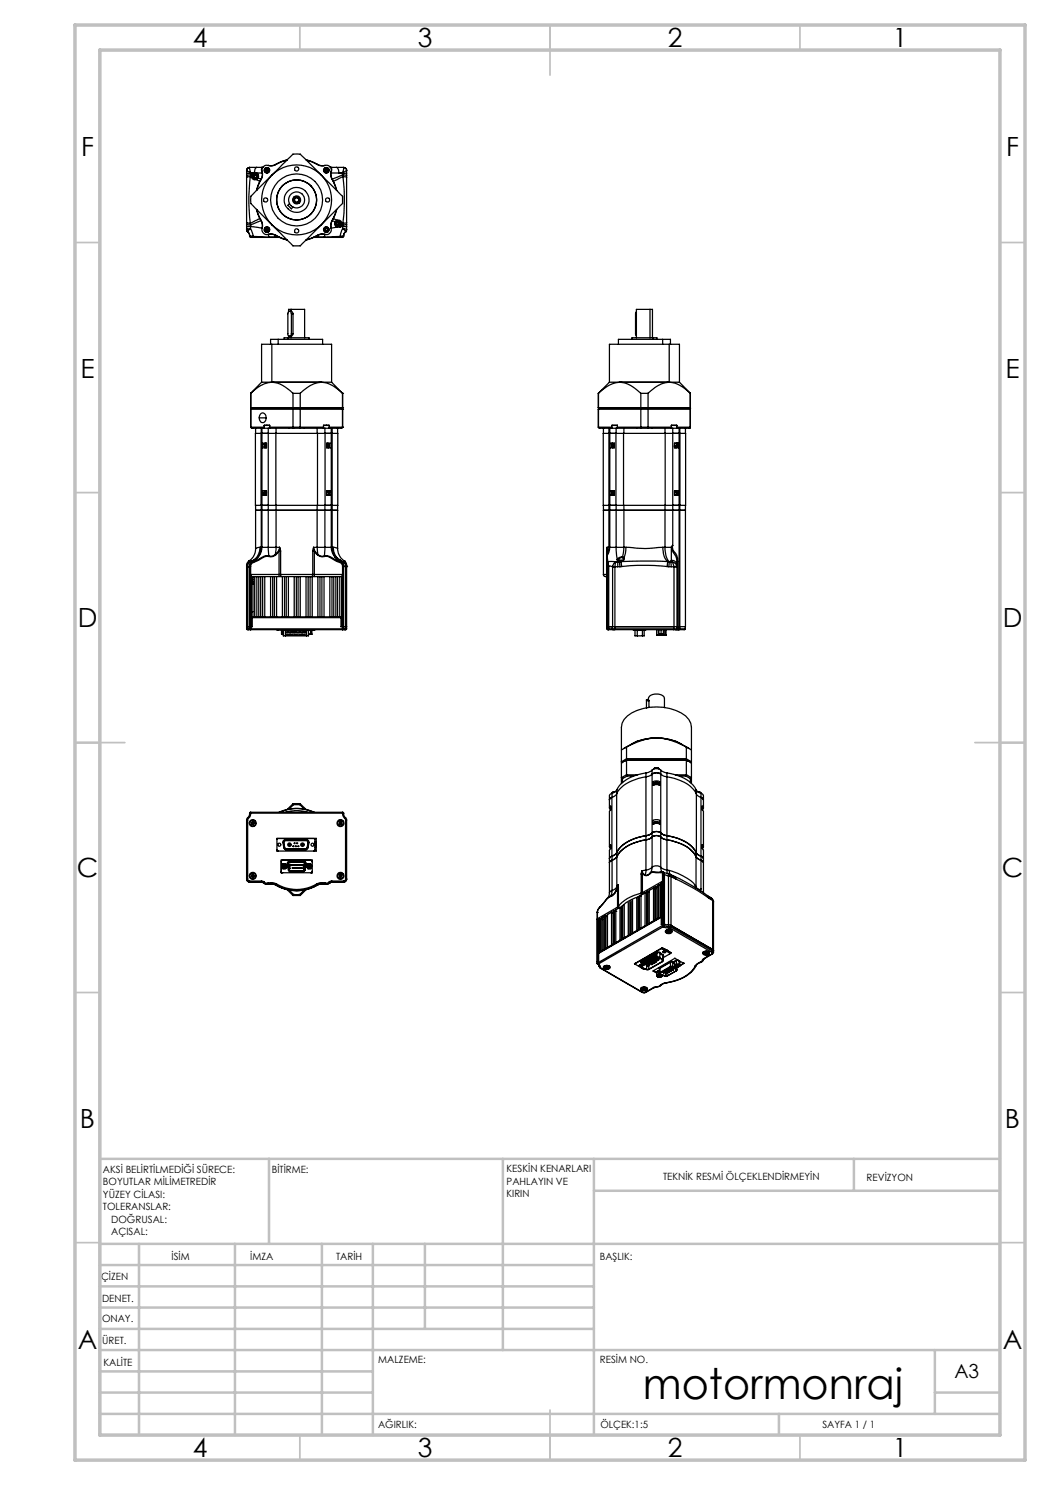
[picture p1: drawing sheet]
<svg xmlns="http://www.w3.org/2000/svg" width="210mm" height="297mm" viewBox="0 0 210 297" stroke-linecap="round" stroke-linejoin="round" font-family="sans-serif">
<defs><g id="words">
<text font-size="8.5" x="128.6" y="279.7">motormonraj</text>
<g font-size="5.3">
<text x="38.5" y="9.5">4</text>
<text x="83.5" y="9.5">3</text>
<text x="133.6" y="9.5">2</text>
<text x="178.6" y="9.5">1</text>
<text x="16.2" y="31.2">F</text>
<text x="201.2" y="31.2">F</text>
<text x="16.1" y="75.5">E</text>
<text x="201.1" y="75.5">E</text>
<text x="15.5" y="125.5">D</text>
<text x="200.5" y="125.5">D</text>
<text x="15.4" y="175.5">C</text>
<text x="200.4" y="175.5">C</text>
<text x="16" y="225.5">B</text>
<text x="201" y="225.5">B</text>
<text x="15.5" y="269.7">A</text>
<text x="200.5" y="269.7">A</text>
<text x="38.5" y="291.5">4</text>
<text x="83.5" y="291.5">3</text>
<text x="133.6" y="291.5">2</text>
<text x="178.6" y="291.5">1</text>
</g>
<text font-size="3.9" x="190.9" y="275.5">A3</text>
<g font-size="2">
<text x="20.6" y="234.6">AKSİ BELİRTİLMEDİĞİ SÜRECE:</text>
<text x="20.6" y="237.1">BOYUTLAR MİLİMETREDİR</text>
<text x="20.6" y="239.6">YÜZEY CİLASI:</text>
<text x="54.4" y="234.6">BİTİRME:</text>
<text x="101.3" y="234.5">KESKİN KENARLARI</text>
<text x="101.3" y="237">PAHLAYIN VE</text>
<text x="101.3" y="239.5">KIRIN</text>
<text x="132.6" y="236">TEKNİK RESMİ ÖLÇEKLENDİRMEYİN</text>
<text x="173.3" y="236.2">REVİZYON</text>
<text x="20.6" y="242.1">TOLERANSLAR:</text>
<text x="22.2" y="244.6">DOĞRUSAL:</text>
<text x="22.2" y="247.1">AÇISAL:</text>
<text x="34.3" y="252">İSİM</text>
<text x="50" y="251.9">İMZA</text>
<text x="67.2" y="251.9">TARİH</text>
<text x="120" y="251.9">BAŞLIK:</text>
<text x="20.2" y="256.1">ÇİZEN</text>
<text x="20.4" y="260.3">DENET.</text>
<text x="20.4" y="264.4">ONAY.</text>
<text x="20.5" y="268.8">ÜRET.</text>
<text x="20.7" y="273.1">KALİTE</text>
<text x="75.7" y="272.5">MALZEME:</text>
<text x="120" y="272.5">RESİM NO.</text>
<text x="75.6" y="285.5">AĞIRLIK:</text>
<text x="120.1" y="285.6">ÖLÇEK:1:5</text>
<text x="164.5" y="285.6">SAYFA 1 / 1</text>
</g>
</g></defs>
<g fill="none" stroke="#c0c0c0" stroke-width=".35">
<path d="M60 5v5M110 5v10M160 5v5M15 48.5h5M200 48.5h5M15 98.5h5M200 98.5h5M15 148.5h10M195 148.5h10M15 198.5h5M200 198.5h5M15 248.5h5"/>
<path d="M200 248.5h5M60 287v5M110 282v10M160 287v5"/>
</g>
<g fill="none" stroke="#c0c0c0" stroke-width=".5">
<path d="M53.8 231.8v17M100.6 231.8v38.2M118.8 231.8v55.2M118.8 238.2h81.2M170.8 231.8v6.4M200 231.8h-180v55.2M20 248.8h180M20 257.3h98.8M20 253h98.8M27.8 248.8v38.2M47 248.8v38.2M64.4 248.8v38.2"/>
<path d="M74.6 248.8v38.2M85 248.8v17M20 265.8h98.8M20 261.5h98.8M20 278.5h54.6M20 274.3h54.6M20 270h180M187 278.5h13M187 270v12.8M20 282.8h180M155.8 282.8v4.2"/>
</g>
<path d="M15 5h190v287h-190zM20 10h180v277h-180z" fill="none" stroke="#c0c0c0" stroke-width=".7"/>
<g fill="none" stroke="#000" stroke-width=".25">
<path d="M49.3 35.5v9M49.3 34.1l.8 .4M49.3 34.6l.8 .1M49.3 34.1v.5M49.3 34.6v.9M49.9 33.5l.2 1M49.9 33.5h1.5M49.9 33.5a.6 .6 0 0 0-.6 .6M49.9 33.5h.1M50.1 35.3l-.3 3.9 .3 5.5M50.1 35.3l.2 .2M50.1 35.3l-.8 .2"/>
<path d="M50.1 34.5l.6 .1M50.1 34.5v.2M50.1 34.7v.3M50.1 35l.2 .1M50.1 35l-.8 .1M50.1 35v.3M50.3 35.5a.69 .69 0 0 0 .9 .4M50.3 35.1h.3M50.3 35.1v.4M50.6 35.4l-.3 .1M50.6 35.4v.1a.49 .49 0 0 0 .7 .3M50.6 35.1v.3"/>
<path d="M50.6 35.3v.1M50.6 34.6l.2 .2M50.6 34.6l-.5 .1M50.6 34.6l-.3 .5M50.7 34.6l.2 .1M50.7 34.6h-.1M50.8 34.8l-.2 .3M50.9 34.7l-.1 .1M50.9 34.5l.4 .1M50.9 34.5l.1 .2M50.9 34.5l-.2 .1M50.9 35h.4l.1 .2-.1 .3h-.4l-.1-.3z"/>
<path d="M51 34.7h.3M51 34.7h-.1M51.2 35.9l.8 .4M51.3 34.6h1.2M51.3 34.6h.1a.76 .76 0 0 1 .2 1M51.3 34.6v.1M51.3 35.8l-.1 .1M51.3 34.7l.1 .1a.54 .54 0 0 1 .2 .8M51.4 33.5h.9M51.4 33.5a.88 .88 0 0 0-.5 1M51.5 34.9l.1 .1M51.6 35.6h.1"/>
<path d="M51.6 35.6l-.3 .2M51.6 35.6l.6 .3M51.6 35.6l-.4 .3M51.6 35.4v.2M52.2 35.9l-.6 1.3-.2 .9M52.3 33.5l.2 1M52.4 34.3a1.97 1.97 0 0 1-.2 1.6M52.4 34.3v1.2l-.8 1.6-.3 1M52.7 33.3l-.4 .2M53.2 33.8h.3l.2 .2-.2 .3h-.3l-.1-.3zM53.7 33.1a1.01 1.01 0 0 0-1.3 1.2M57.4 32l-2.2 .9a1.8 1.8 0 0 1-1.5 .2"/>
<path d="M57.4 32l-.9 .2-1.7 .9h-1.1M58.8 39.4a.8 .8 0 0 0 0 1.2 .8 .8 0 0 0 1.1 0M58.8 39.4a.8 .8 0 0 1 1.1 0 .8 .8 0 0 1 0 1.2M58.8 39.4l.1 .2M58.9 39.6a.55 .55 0 0 0 0 .8 .55 .55 0 0 0 .8 0M58.9 39.6a.55 .55 0 0 1 .8 0 .55 .55 0 0 1 0 .8M61.2 32l2.2 .9a1.84 1.84 0 0 0 1.6 .2M61.2 32l2.7 1.1h1.1M62.2 37.1a4 4 0 0 1 0 5.7 4 4 0 0 1-5.7 0M62.2 37.1a4 4 0 0 0-5.7 0 4 4 0 0 0 0 5.7M62.2 37.1a4 4 0 0 0-5.7 .1 4 4 0 0 0 0 5.6M64.3 35a7 7 0 0 0-9.9 0 7 7 0 0 0 0 9.9"/>
<path d="M64.3 35a7 7 0 0 1 0 9.9 7 7 0 0 1-9.9 0M64.3 35l-4.3-4.2h-1.4l-4.8 4.8-3.6 3.7v1.4l4.2 4.2M64.3 35l4.2 4.3v1.4l-4.2 4.2-4.3 4.3h-1.4l-4.2-4.3M65 33.1a.99 .99 0 0 1 1.2 1.2M65.1 33.8h.3l.1 .2-.1 .3h-.3l-.1-.3zM66 33.3l.4 .2M66.2 34.6h1.6M66.2 34.3l-.1 .6 .3 1M66.2 34.3v.8l.2 .7M66.4 33.5h.9M66.4 33.5l-.2 1M66.4 35.9l.9 2.2"/>
<path d="M66.4 35.8l.9 2.3M67.3 33.5a1.08 1.08 0 0 1 .5 1.1M67.3 33.5h1.4M67.8 34.6h1.5M68.5 34.5l-.7 .1M68.5 35l.8 .1M68.5 35l-2 .9M68.5 34.5v.5M68.5 35l.1 .3M68.6 35.3l.3 3.7-.1 3.6-.2 2.1M68.6 35.3l.7 .2M68.6 35.3l-1.9 1"/>
<path d="M68.7 33.5a.6 .6 0 0 1 .6 .6M68.7 33.5h.1M68.8 33.5l-.3 1M68.8 33.5a.6 .6 0 0 1 .5 .6M69.3 35.5v9M69.3 34.1l-.8 .4M69.3 34.1v.5M69.3 34.6v.9M49.3 45.9l.2 .5M49.3 45.9h.1M49.3 44.5l.8 .2M49.3 45.3v.6"/>
<path d="M49.3 44.9l.8 .1M49.3 44.5v.8M49.5 46.4h.1M49.6 46.4l.3 .4v.4M49.6 46.4l.2 .3 .1 .4M49.9 47.1l.8 .2M49.9 47.3h.8M49.9 47.3l.2 .2h.6M49.9 47.1v.2M50.1 44.7v.3M50.1 45.3l2.3 .3M50.1 45.7l.6 1.6"/>
<path d="M50.1 45.3v.4M50.1 45.7l-.6 .7M50.1 45.7l-.8 .2M50.1 45.3h-.8M50.1 45v.3M50.7 47.3l3.1 .1M50.7 47.3v.2M50.7 47.3h.1M50.7 47.5h3M51.3 41.9l.9 2.2M51.4 41.9l.2 .9 .6 1.3a2.01 2.01 0 0 1 .2 1.5M52 43.7l-1.9 1"/>
<path d="M52.2 44.1l.3 1-.1 .6M52.2 44.1l-2.1 .9M52.4 45.6a1.01 1.01 0 0 0 1.3 1.3M53.2 45.7h.3l.2 .2-.2 .3h-.3l-.1-.3zM53.7 46.9l.1 .5M53.7 46.9a1.8 1.8 0 0 1 1.5 .2M53.7 46.9h.9l2.8 1.1M53.7 47.5h1.4M53.8 47.4h1.3M53.8 47.4l-.1 .1M55.1 47.4v.1M55.1 47.4h.8"/>
<path d="M55.1 47.5h.8M55.2 47.1l-.1 .3M55.2 47.1l2.2 .8M57.9 40.7l-.3 .4 .7 .7 .3-.4M59.7 40.4l.2 .2M62.8 47.5h.7M63.4 47.1l-2.2 .8M63.5 47.1l.1 .3M63.5 47.5h1.4M63.5 47.5h.1M63.6 47.4h1.3M63.6 47.4l-.1 .1"/>
<path d="M63.6 47.4h-.8M64.9 47.4v.1M64.9 47.5h3M65 46.9l-.1 .5M65 46.9a1.84 1.84 0 0 0-1.6 .2M65 46.9h-1l-2.8 1.1M65.1 45.7h.3l.1 .2-.1 .3h-.3l-.1-.3zM66.2 45.6a1.01 1.01 0 0 1-1.2 1.3M66.4 44.1l.7 .3M66.4 44.1l-.3 .9 .1 .6M66.7 43.7l.7 .4M67.1 44.4l-.1 .1a.71 .71 0 0 0 .5 .9"/>
<path d="M67.1 44.4h.1M67.1 44.4l-.1 .3 .1 .3 .3 .3M67.3 41.9l-.9 2.2M67.3 44.2l-.2 .2M67.3 44.2h.5l.3 .4M67.3 41.9l-1.1 2.8v1M67.4 44.1a.66 .66 0 0 1 .9 .5M67.4 44.1l-.3 .3M67.4 45.3l.1 .1M67.4 44.1l-.1 .1M67.4 44.4h.3l.1 .3-.1 .3h-.3l-.1-.3zM67.5 45.4l-1.3 .2"/>
<path d="M67.8 45.2l.2 .2M67.8 45.2l-.4 .1M67.9 47.5h.6M68 47.3l-3.1 .1M68 45.4h-.5M68 47.3l-.1 .2M68 47.3h.1M68.1 44.6h.2M68.1 44.8l.2 .1M68.1 44.8l-.3 .4M68.1 44.6v.2M68.1 44.8v.1"/>
<path d="M68.3 44.6l.3 .1M68.3 44.9l-.3 .5M68.3 44.9l.2 .1M68.3 44.6v.3M68.3 47.5h.2M68.5 45.3v.4M68.5 45.7l-.5 1.6M68.5 45.3l-.5 .1M68.5 45.7l.6 .7M68.5 45.7l.8 .2M68.5 45.3h.8M68.5 45v.3"/>
<path d="M68.6 44.7l-.1 .3M68.7 47.1l-.7 .2M68.7 47.3h-.7M68.7 47.3l-.2 .2M68.7 47.1v.2M69.1 46.4l-.3 .3-.1 .5M69.1 46.4h.1M69.1 46.4l-.4 .7M69.3 44.5l-.7 .2M69.3 45.9l-.2 .5M69.3 45.3v.6M69.3 44.9l-.8 .1"/>
<path d="M69.3 44.5v.8M50.1 78.7v2.9M50.1 78.7h.1M52.3 76.4h2.1M52.3 76.4l-2.2 2.3M54.4 76.4h9.9M54.4 76.4a6.7 6.7 0 0 1 4.2 2.3M54.4 76.4h11.9M54.4 68.9h11.9v7.5M54.4 68.9h-2.1v7.5M54.4 76.4a6.5 6.5 0 0 0-4.2 2.3M54.4 68.9v7.5"/>
<path d="M55.6 67.9h8.9v1M55.6 67.9h-1.5v1M55.6 67.9v1M57.6 67.6h4.2v.3M57.6 67.6h-.8v.3M57.6 67.6v.3M57.7 67.2v.4M57.9 62.3h.3M57.9 67.3h.3M58.2 61.9h2.7v5.7M58.2 62.3l.3 .1 .1 .4M58.2 61.9h-.5v.4"/>
<path d="M58.2 61.9v.4M58.2 67.3v.3M58.3 62.8a.37 .37 0 0 0-.4-.5 .37 .37 0 0 0-.3 .5v4.2l.3 .3M58.3 66.7l-.1 .4-.3 .2M58.3 62.8v3.9M58.3 62.8h.3M58.3 66.7h.3M58.6 78.7h1.4M58.6 66.7l-.4 .6M58.6 62.8v3.9M58.6 78.7v2.9M60 78.7v2.9"/>
<path d="M64.3 76.4a6.7 6.7 0 0 0-4.3 2.3M64.3 76.4a6.7 6.7 0 0 1 4.2 2.3M66.3 76.4l2.2 2.3M68.5 78.7h.1M68.5 78.7v2.9M119.7 78.7h.1M119.7 78.7v2.9M121.9 76.4h2M121.9 76.4l-2.2 2.3M123.9 76.4h9.9M123.9 76.4a6.7 6.7 0 0 1 4.3 2.3M123.9 76.4a6.7 6.7 0 0 0-4.2 2.3"/>
<path d="M124 76.4h9.8M127.1 66.7l.2 .5M127.1 62.8h.2M127.1 66.7h.2M127.1 62.8v3.9M127.3 62.3l-.2 .5M128.2 78.7h1.4M128.2 78.7v2.9M129.6 78.7v2.9M130 61.9h-2.7v5.7M130 61.9h.5v5.7M130 61.9v5.7"/>
<path d="M130.6 67.6h-4.2v.3M130.6 67.6h.8v.3M130.6 67.6v.3M132.5 67.9h1.6v1M132.5 67.9h-8.8v1M132.5 67.9v1M133.8 76.4a6.7 6.7 0 0 0-4.2 2.3M133.8 76.4h2.1M133.8 68.9h-11.9v7.5M133.8 68.9h2.1v7.5M133.8 76.4a6.7 6.7 0 0 1 4.2 2.3M133.8 68.9v7.5"/>
<path d="M135.9 76.4l2.2 2.3M138 78.7h.1M138 78.7v2.9M138.1 78.7v2.9M50.1 85.4h.1M50.1 81.6l.1 .1M50.1 81.8v3.6M50.1 85.4l.2 .3M50.1 81.6h8.5M50.1 81.8h8.5M50.2 85.4h2.6M50.2 81.7h.1"/>
<path d="M50.2 81.7h18.2M50.3 85.7h1.9M50.3 85.7h.1M50.3 81.7l-.2 .1M51.1 86.7h1.1M51.1 85.7v24M51.9 83.6a.69 .69 0 0 1 .4-.9 .69 .69 0 0 1 .9 .4v.5M51.9 83.6a.73 .73 0 0 0 .6 .9 .73 .73 0 0 0 .7-.9M51.9 83.6h1.3M52.2 86.7h.2M52.2 86.7v14.4M52.2 85.7h.2"/>
<path d="M52.2 85.7v1M52.4 85.7h1.3M52.4 86.7h1.3M52.4 99.1h.9M52.4 98.1h.9v1M52.4 88.6h.9v1h-.9M52.4 85.7v23.8M52.8 99h.1M52.8 98.5h.2M52.8 99h.2M52.8 98.5h.1M52.8 98.5v.5"/>
<path d="M52.8 99l.1 .1M52.8 89.3l.1 .1h.4M52.8 85.1h1.1M52.8 89h.3M52.8 88.9v.1M52.8 88.6v.1M52.8 89.3h.5M52.8 98.5h.5M52.8 85.1v.6M52.8 88.7v.6M52.8 88.9l.3 .1M52.9 98.5h-.1"/>
<path d="M52.9 98.5h.4M52.9 98.4h.4M52.9 98.4v.1M52.9 89.4v.2M52.9 98.1v.2M53 98.5h.1M53 99h.1M53 98.5v.5M53.1 99l.2 .1M53.1 98.5h.1M53.1 99h.2M53.1 99h.1"/>
<path d="M53.1 98.5v.5M53.1 89l.2-.1zM53.1 89.4v.2M53.1 98.1v.2M53.3 98.3l-.4 .1M53.3 88.7h-.5M53.3 98.5h-.2M53.7 85.7h1.5M53.7 86.7h1.5M53.7 85.7v23.8M53.9 85.1v.6M53.9 85.4h4.7"/>
<path d="M55.2 86.7h8.3M55.2 86.7v14.4M55.2 85.7h3.5M55.2 85.7v1M58.6 81.6h1.4M58.6 81.8h1.4M58.6 85.4h1.4M58.6 81.8v3.6M58.6 81.6v.1M58.6 85.4l.1 .3M58.7 85.7h1.3M58.7 81.7l-.1 .1"/>
<path d="M60 85.7h3.4M60 81.7v.1M60 81.8v3.6M60 81.6v.1M60 81.6h8.5M60 85.4v.3M60 81.8h8.5M60 85.4h4.7M63.4 85.7h1.6M63.4 85.7v1M63.5 86.7h1.5M63.5 86.7v14.4"/>
<path d="M64.7 85.1h1.1M64.7 85.1v.6M65 85.7h1.3M65 86.7h1.3M65 85.7v23.8M65.3 89h.2zM65.3 88.7h.5M65.3 99h.5zM65.3 98.5h.5M65.3 98.3h.4M65.3 89.3h.5M65.3 98.4h.5"/>
<path d="M65.5 89h.3M65.6 89.4v.2M65.6 98.1v.2M65.7 98.3l.1 .1M65.7 89.4v.2M65.7 98.1v.2M65.8 99v.1M65.8 98.5h.1M65.8 99h.1M65.8 98.4v.1M65.8 98.5v.5M65.8 98.5h-.5h.5"/>
<path d="M65.8 89.3v.1h-.5M65.8 88.9l-.3 .1M65.8 88.9v.1M65.8 88.6v.1M65.8 85.1v.6M65.8 88.7v.6M65.8 85.4h2.7M66.3 85.7h.1M66.3 98.1h-1v1h1M66.3 88.6h-1v1h1M66.3 86.7h1.3v14.4h-1.3M66.3 85.7v23.8"/>
<path d="M66.4 85.7h1.9M66.4 85.7v23.8M67.5 85.7v1M68.3 81.7l.2 .1M68.4 81.7h.1M68.5 81.6h.1M68.5 85.4l-.2 .3M68.5 81.8h.1M68.5 85.4h.1M68.5 81.6l-.1 .1M68.5 81.8v3.6M119.7 81.8h.1"/>
<path d="M119.7 81.6h8.5M119.7 85.4h2.7M119.7 81.6l.1 .1M119.7 81.8v3.6M119.7 85.4l.2 .3M119.7 81.8h8.5M119.8 81.7h18.1M119.8 81.7h.1M119.9 85.7h.1M119.9 85.7h1.9M119.9 81.7l-.2 .1M120.7 85.7v1"/>
<path d="M121.8 85.7h.2M121.8 85.7v23.8M122 85.7h1.2M122 99.1h.9M122 98.1h.9v1M122 88.6h.9M122 86.7h1.2M122 86.7h-1.4v14.4h1.4M122 85.7v23.8M122.3 88.7h.3M122.3 88.9l.1 .1M122.3 88.7v.2"/>
<path d="M122.3 99l.1 .1M122.3 99h.1M122.3 98.5h.3M122.3 99h.3M122.3 98.5h.1M122.3 98.5v.5M122.4 89.3v.1h.5M122.4 85.1h1.1M122.4 89h.1M122.4 89.3h.5M122.4 85.1v.6M122.4 89v.3"/>
<path d="M122.4 88.6l-.1 .1M122.4 98.5h-.1M122.4 98.5h.1M122.4 98.5h.5M122.4 98.4h.5M122.4 98.4v.1M122.5 98.3l-.1 .1M122.5 98.3h.4M122.5 89.4v.2M122.5 98.1v.2M122.6 98.5h.1M122.6 99h.1"/>
<path d="M122.6 98.5v.5M122.6 88.9l.3 .1h-.5M122.6 88.9l-.2 .1M122.6 99l.3 .1M122.6 99h.3M122.6 88.7v.2M122.6 89.4v.2M122.6 98.1v.2M122.9 88.6l-.3 .1M122.9 98.5h-.3M122.9 88.6v1h-.9M123.2 86.7h1.5"/>
<path d="M123.2 86.7v14.4M123.2 85.7h1.6M123.2 85.7v1h-1.2M123.5 85.4h4.7M123.5 85.1v.6M124.7 86.7h8.3M124.7 86.7v14.4M124.8 85.7h3.4M124.8 85.7v1M128.2 81.6h1.4M128.2 81.8h1.4M128.2 85.4h1.4"/>
<path d="M128.2 81.8v3.6M128.2 81.6v.1M128.2 85.4v.3M128.2 85.7h1.3M128.2 81.7v.1M129.5 85.7h3.5M129.5 81.7l.1 .1M129.6 81.6h8.5M129.6 81.8h8.4M129.6 85.4h4.7M129.6 81.8v3.6M129.6 81.6v.1"/>
<path d="M129.6 85.4l-.1 .3M133 85.7h1.5M133 85.7v1M133 86.7h1.5M133 86.7v14.4M134.3 85.1h1.1M134.3 85.1v.6M134.5 85.7h1.3M134.5 86.7h1.3M134.5 85.7v23.4M134.9 98.3l.4 .1M134.9 99h.4z"/>
<path d="M134.9 98.5h.4M134.9 88.7h.4M134.9 98.4h.4M134.9 89.2h.5M134.9 89.2h.4M134.9 89.4h.4M135.1 89.4v.2M135.1 98.1v.2M135.3 88.6l.1 .1M135.3 98.5h.1M135.3 99h.1M135.3 89.2h-.4"/>
<path d="M135.3 88.7h.1M135.3 89.2h.1M135.3 88.7v.5M135.3 89.4v.2M135.3 98.1v.2M135.3 98.5v.5M135.3 99v.1M135.3 89.4h-.4M135.3 98.5l.1 .5M135.3 88.7l.1 .5M135.3 89.2v.2M135.3 98.4v.1"/>
<path d="M135.4 98.5h.1M135.4 99h.1M135.4 89.2h.1M135.4 89.2h-.1M135.4 88.7h.1M135.4 98.5h-.1M135.4 98.5h-.5h.4M135.4 85.4h2.6M135.4 85.1v.6M135.8 85.7h.2M135.8 98.1h-.9v1h.9M135.8 88.6h-.9v1h.9"/>
<path d="M135.8 86.7h.2M135.8 85.7v40.1M136 85.7h1.9M136 85.7v1M136 86.7h1.1M136 86.7v14.4M137.1 85.7v39.6h-1.7M137.9 85.7h.1M137.9 81.7h.1M138 85.4h.1M138 81.8h.1M138 81.8l-.1-.1 .2 .1"/>
<path d="M138 81.8v3.6M138 85.4l-.1 .3M138.1 81.6l-.2 .1M138.1 81.8v3.6M138.1 85.4l-.2 .3M49.3 113.3h.1M49.3 113.4h.3M49.3 113.3v12.5M49.5 113.3h-.2M49.5 113.3l.1 .1M49.6 113.4v12.4M49.8 112.2l-.4 .5-.1 .6"/>
<path d="M49.8 112.2h.1M49.8 112.2l.3 .1M49.9 113.3h.2M49.9 113.2l-.3 .2M49.9 113.2v12.6M50 115l.2 .1M50 115v10.3h-.1M50.1 112.3v.1M50.1 112.4a.8 .8 0 0 0-.6 .9M50.1 112.4a.96 .96 0 0 0-.8 .9M50.1 113.3v1.6M50.1 114.9h5.7"/>
<path d="M50.1 114.9l-.1 .1M50.2 115.1v.2M50.2 115.1l-.1 10.7M50.2 112.4h-.1M50.2 115.3v10M50.2 115.3h6.8M50.4 112.3l-.3 .1M50.5 115.3v.7M50.6 116.8h.1M50.6 116.3v.5M50.6 115.3v8.1M50.6 116h-.3v.3h.3"/>
<path d="M50.7 112.3h.1M50.7 112.3v.2M50.7 112.3a.91 .91 0 0 0-.8 1M50.7 112.3a1.01 1.01 0 0 0-.8 .9M50.7 112.5a.82 .82 0 0 0-.6 .8M50.9 115.3v8.1M51.1 101.1h1.1M51.1 109.7a2.9 2.9 0 0 1-1.3 2.5M51.1 102.1h16.4M51.4 115.3v8.1M51.8 115.3v8.1M52 109.5h.2"/>
<path d="M52 109.5a2.92 2.92 0 0 1-1.9 2.8M52 109.5l-.9 .2M52.1 115.3v8.1M52.2 101.1h.2M52.2 109.5a3 3 0 0 1-2.1 2.9M52.2 109.5h.2M52.2 101.1v8.4M52.4 109.5a3 3 0 0 1-2.2 2.8h.5M52.4 101.1h1.3M52.4 109.5h1.3M52.5 115.3v8.1M53 115.3v8.1"/>
<path d="M53.7 109.5l.1 1.7M53.7 109.5h1.5M53.7 101.1h1.5M53.7 111.3a1.48 1.48 0 0 0-1.3 .3l-1.7 .9M53.8 111.2a1.46 1.46 0 0 0-1.5 .3l-1.6 .8M53.8 111.2l-.1 .1M54.1 115.3v8.1M54.5 115.3v8.1M54.9 115.3v8.1M55.1 110.9a1.35 1.35 0 0 1-1.3 .3M55.1 110.9v.1M55.1 111a1.41 1.41 0 0 1-1.4 .3"/>
<path d="M55.2 101.1h8.3M55.2 109.5h.7M55.2 109.5l-.1 1.4M55.2 101.1v8.4M55.3 115.3v8.1M55.8 110.2l-.7 .8M55.8 110.2h.3M55.8 114.9h.3M55.8 114.9v.4M55.8 110.2v4.7M55.9 109.5l.2 .7M55.9 109.5a2.06 2.06 0 0 1-.8 1.4"/>
<path d="M55.9 109.5l-.1 .7M56.1 114.9h6.4M56.1 114.9l.2 .4M56.1 110.2v4.7M56.5 115.3v8.1M56.9 115.3v8.1M57.1 115.3h4.5M57.3 115.3v8.1M57.7 115.3v8.1M58.8 115.3v8.1M59.3 115.3v8.1M59.6 115.3v8.1"/>
<path d="M60 115.3v8.1M61.2 115.3v8.1M61.6 115.3v8.1M62 115.3v8.1M62.4 115.3v8.1M62.5 114.9l-.1 .4M62.5 110.2h.4M62.5 114.9h.4M62.5 110.2v4.7M62.7 109.5h.7M62.7 109.5l-.2 .7M62.7 109.5l.2 .6 .7 .8"/>
<path d="M62.7 109.5l.2 .7M62.9 110.2l.6 .8M62.9 114.9v.4M62.9 114.9h5.6M62.9 110.2v4.7M63.4 109.5h1.6M63.4 109.5l.2 1.4M63.4 101.1v8.4M63.5 111l.4 .3h1M63.5 101.1h1.5M63.6 110.9a1.28 1.28 0 0 0 1.3 .3M63.6 110.9l-.1 .1"/>
<path d="M63.6 115.3v8.1M64 115.3v8.1M64.4 115.3v8.1M64.8 115.3v8.1M64.9 111.2l.4-.1 .6 .2 2.1 1M64.9 111.2v.1M64.9 111.3a3.5 3.5 0 0 1 2.4 1l.6 .2M65 109.5l-.1 1.7M65 101.1h1.3M65 109.5h1.3M66 115.3v8.1M66.3 109.5a2.99 2.99 0 0 0 2.1 2.8h-.4"/>
<path d="M66.3 109.5h.1M66.4 115.3v8.1M66.4 109.5l.3 1.3 .4 .6M66.4 109.5h.2M66.6 109.5a3.4 3.4 0 0 0 .8 2.1M66.6 109.5l.9 .2M66.7 115.3v8.1M67 111.4h.1M67.1 111.4l.2 .3M67.1 111.4l.3 .2M67.2 115.3v8.1M67.3 111.7l.2 .2"/>
<path d="M67.4 111.6l.9 .7M67.4 111.6l-.1 .1M67.5 109.7a3.1 3.1 0 0 0 1.4 2.5M67.5 101.1v8.6M67.5 115.3v8.1M67.8 112.1h.3M67.9 112.5l.4 .3 .2 .5M67.9 115.3v8.1M68 112.3h.1M68 112.3l-.1 .2M68 112.3a.95 .95 0 0 1 .7 1M68 112.3a1.04 1.04 0 0 1 .7 .9"/>
<path d="M68.1 112.1h.1M68.1 112.1v.1M68.2 112.3h.1M68.3 112.3l.2 .1M68.3 112.3h.3M68.3 112.3h.1M68.3 115.3v8.1h-17.9M68.4 112.4h.1M68.5 115.1l-.1 .2h-6.7M68.5 115.1v10.2M68.5 114.9l.1 .1M68.5 113.3h.2"/>
<path d="M68.5 113.3v1.6M68.5 112.4a.8 .8 0 0 1 .6 .9M68.5 112.4a.96 .96 0 0 1 .8 .9M68.6 112.3l.5 .4 .2 .4M68.6 115l-.1 .1M68.6 115v10.3h.1M68.7 113.2l.6 .2M68.7 113.2v12.6M68.8 112.5l.4 .3 .1 .5M68.9 112.2l.3 .4 .1 .5M68.9 112.2h.1M68.9 112.2l-.3 .1"/>
<path d="M69.1 113.3h.2M69.1 113.3v12.5M69.3 113v.3M69.3 113.3h.1M69.3 113.1v12.7M120.7 114.9l.2 .3 .5 .1M120.7 102.1h16.4M120.7 114.9h.6M120.7 101.1v13.8M121.3 114.9h.1M121.3 110.2h.1M121.3 114.9l.1 .2"/>
<path d="M121.3 110.2v4.7M121.4 112.5v.8M121.4 113.3h.2M121.4 114.9v.1M121.4 111.2v1.3M121.4 111v.3M121.4 110.2v.8M121.4 115.3v8.1M121.4 115.3h.1M121.4 113.3v1.6M121.4 111.1v.1M121.4 115v10.3h.2"/>
<path d="M121.4 109.5l.1 1.4M121.4 109.5h.4M121.4 109.5v.7M121.4 109.5l-.1 .7M121.4 111.1l.2 1.2M121.5 110.9l-.1 .1M121.5 110.9l-.1 .2M121.6 112.3v1M121.6 112.3l-.2 .2M121.6 112.3h.1M121.6 112.3l.1 .9M121.6 112.3l1.6 .1"/>
<path d="M121.6 113.3v12.5M121.7 113.2l1.3 .2M121.7 113.2v12.1M121.7 113.2l-.1 .1M121.8 109.5l-.3 1.4M121.8 109.5h.2M122 109.5l-.2 .8-.4 .8M122 101.1h1.2v8.4M122 101.1h1.2M122 109.5h1.2M122.5 113.3h.5M122.5 113.3v12.5"/>
<path d="M123 113.3h.5M123 113.3v12M123.2 112.4l-.2 .9M123.2 112.4h.4M123.2 112.4a1.09 1.09 0 0 0-.7 .9M123.2 101.1h1.5M123.2 109.5l.2 2.4M123.2 109.5h1.6M123.4 111.9l.1 .3M123.4 111.9l.2 .2M123.5 112.2l.1 .2M123.5 112.2l.5 .1"/>
<path d="M123.5 112.2l.1 .1M123.5 113.3h.5M123.6 112.2v.1M123.6 112.4l-.1 .9M123.6 112.1h.1M123.6 112.3h.3M123.6 112.1h1.1zM123.6 112.1v.1M124 112.3v1M124 112.3h.1M124.2 112.3l.2 1M124.2 112.3l3.8-.1 5.6 .1"/>
<path d="M124.2 112.3l-.6 .1M124.3 112.3h-.3M124.3 112.3h-.1M124.3 112.3h.1M124.4 113.3l3.3-.2 5.7 .2M124.4 113.3h-.4M124.5 111.5l-.5 .1-.4 .5M124.5 111.5l.2 .2M124.5 111.4l-.6 .1-.5 .4M124.5 111.4v.1M124.5 111.4l.3 .2M124.7 111.7v.3l-.4 .3"/>
<path d="M124.7 101.1h8.3M124.8 109.5h.4M124.8 109.5l-.3 1.9M124.8 101.1v8.4M124.8 111.6a.5 .5 0 0 1-.5 .7M124.8 111.6l-.1 .1M125.2 109.5a31.1 31.1 0 0 0 7.4 0M125.2 109.5l-.4 2.1M132.6 109.5a3.6 3.6 0 0 0 1 2.8M132.6 109.5h.4M133 109.5a4.5 4.5 0 0 0 .9 3l-.1 .8M133 109.5h1.3"/>
<path d="M133 101.1v8.4M133 101.1h1.5M133.4 113.3h.4M133.6 112.3l-.2 1M133.6 112.3l.6 .1M133.8 113.3h.4M134.2 112.4v.9M134.2 112.4h.1M134.2 113.3h.6M134.3 112.1v.3M134.3 112.1a1.04 1.04 0 0 1 1.1 .9M134.3 109.5v2.6"/>
<path d="M134.3 112.1l-.1 .3M134.3 112.4l.2 .2 .3 .7M134.3 112.4a.94 .94 0 0 1 1.1 .8M134.3 109.3v.2M134.3 109.3l.3 1.1a2.88 2.88 0 0 1 .8 1.9M134.5 109.1l-.2 .2M134.5 109.1v.3a1.61 1.61 0 0 0 .6 1.3l.3 .4 .1 1.2M134.5 101.1h1.3M134.8 113.3v.1M134.8 113.4h.6M134.8 113.4v11.9M135.4 113.2l-.6 .1"/>
<path d="M135.4 113.2v.2M135.4 113v.4M135.4 112.3v.7M135.4 112.3h.1M135.4 113.4v11.9M135.5 112.3v13.5M135.8 101.1h.2M136 101.1v24.7M136 101.1h1.1M49.3 125.3h.6M49.3 125.8h.3M49.3 125.8l.4 .1"/>
<path d="M49.6 125.8h.3M49.6 125.8l.1 .1M49.7 125.9h.4M49.9 125.8h.2M49.9 125.8l.2 .1M50.1 125.8v.1M50.1 125.9h18.4M50.1 125.8h18.4M50.2 123.4l.1 .1M50.2 124.2h.1M50.2 123.4h.1M50.2 123.9h.1"/>
<path d="M50.2 124h.1M50.2 122.3h.4M50.2 123.5h.1M50.3 123.5h.1M50.4 123.4v.1M50.4 123.5v1.8h-.5M50.4 123.4l-.1 .1M50.4 123.5h17.8M50.6 123.3l-.4 .1M55.4 126h.2M55.4 125.9v.1M55.6 125.9v.1"/>
<path d="M56.3 126v.9M56.3 126.9h.1M56.4 126.9h.1M56.6 126.8l-.1 .1M56.6 126.8l.1 .1h-.2M56.6 126v.8M56.6 126l.1 .1M56.7 126.1v1.1h.4M56.7 126.1h.4M57.1 126v.1M57.1 126.1h4.2M57.1 127.2h4.2"/>
<path d="M57.1 126.1v1.1M57.4 126.4h.1M57.4 126.4v.6h.4v-.6M57.4 126.4h.4M57.8 126.4h.1M58.2 126.4h.4v.6h-.4zM58.6 126.4h.1M59 126.4h.1M59 126.4h.4v.6h-.4zM59.8 126.4h.1M59.8 126.4v.6h.4v-.6M59.8 126.4h.4"/>
<path d="M60.2 126.4h.1M60.6 126.4h.4v.6h-.4zM61 126.4h.1M61.3 126v.1M61.3 126.1h.4M61.3 126.1v1.1M61.7 126.1v1.1h-.4M61.7 126.9h.2M61.8 126l-.1 .1M61.9 126.9h.3M62.1 126.8l-.2 .1M62.1 126.8l.1 .1"/>
<path d="M62.1 126v.8M62.2 126.9h.1M62.4 126.8l-.1 .1M62.4 126v.8M62.8 126h.2M62.8 125.9v.1M63 125.9v.1M68.2 123.5v-.1l.2 .1M68.2 123.5h.2M68.2 123.5v1.8h.3M68.3 123.4h.1M68.3 122.3h.1"/>
<path d="M68.4 123.4v.1M68.4 124.2h.1M68.4 123.5v1.8M68.4 123.9h.1M68.4 123.4h.1M68.5 125.8v.1M68.5 125.8h.2M68.5 125.3h.2M68.5 125.9h.5M68.5 125.3v.5M68.7 125.8l-.2 .1M68.7 125.8h.4"/>
<path d="M68.7 125.3h.6M69.1 125.8l-.1 .1M69.1 125.8h.2M69.3 125.8l-.1 .1h-.2M121.4 125.8h.2M121.4 125.8l.2 .1M121.4 125.3h.2M121.4 123.5h.1M121.4 123.5v2.3M121.6 125.8v.1M121.6 125.9h.1M121.6 125.8h.1"/>
<path d="M121.6 125.3h.1M121.7 125.8h.8M121.7 125.8v.1M121.7 125.9h1M121.7 125.3h.8M122.5 125.8h.4M122.5 125.3h.4M122.5 125.8l.2 .1M122.5 125.3h-.8v.5M122.7 125.9h.2M122.9 125.8v.1M122.9 125.9h11.9"/>
<path d="M122.9 125.8h11.9M122.9 125.3h11.9M122.9 125.3v.5M126.6 126h.3M126.6 125.9v.1M126.9 125.9v.1M126.9 126l.1 .1M127 126.1h.5M127 126.1v1.1h.5M127.5 126.1h1M127.5 127.2h1M127.5 126.1v1.1"/>
<path d="M127.5 126v.1M128.5 126.1h.3M128.5 126.1v1.1M128.5 126v.1M128.8 126.1v1.1h-.3M128.9 126l-.1 .1M129 126h.2M129 125.9v.1M129.2 125.9v.1M129.7 140l.1 .2M131.3 127h.4M131.3 127l.4 .1"/>
<path d="M131.3 125.9v1.1M131.7 127v.1M131.7 127h1.3M131.7 125.9v1.1M131.7 127.1h1.2M131.8 126.8l.1 .1M131.8 125.9v.9M131.9 126.9h.2M132.1 126.9h.3M132.2 126.8l-.1 .1M132.2 126.8l.2 .1M132.2 125.9v.9"/>
<path d="M132.4 126.9h.1M132.7 126.8l-.2 .1M132.7 125.9v1h-.2M133 127l-.1 .1M133 127h.2M133 125.9v1.1M133.2 127l-.3 .1M133.2 125.9v1.1M134.8 125.8v.1M134.8 125.8h.6M134.8 125.9h.3M134.8 125.3v.5"/>
<path d="M134.8 125.3h.6M135.1 125.9h.3M135.4 125.8l-.3 .1M135.4 125.8h.1M135.4 125.3v.5M135.4 125.9h.2M135.5 125.8l-.1 .1M135.5 125.8h.3M135.6 125.9h.2M135.8 125.8l-.2 .1M135.8 125.8h.2M136 125.8l-.2 .1"/>
<path d="M136 125.8h1.1M137.1 125.8l-.2 .1h-1.1M137.1 125.3v.5M122.4 158.6l-.4 .3-.1 .3v2.4M122.4 158.6v19.5M122.5 158.5l-.2 .2M123 158.4l-.5 .1M123.3 158.8l-.5 .5-.8 .4-.1 .3M123.3 158.8a7 7 0 0 1 5.1-3.3l1.5-.3a1.85 1.85 0 0 1 2.8 0l.1 .1a10.2 10.2 0 0 1 5.9 2.6l.6 .9M123.3 158.8l.1 18.6M123.4 157.9l-.4 .5-.6 .2M123.4 157.9v.8"/>
<path d="M124.3 149.9v-4.5a3.5 3.5 0 0 1 2-2.8 10.6 10.6 0 0 1 10.8 .6l.7 .7 .3 .7 .2 .8v4.5M124.4 152.5h.1M124.5 155.7v.8M125.3 155l-1 .5 .2 .2M125.3 152l-1 .6M125.3 149.4l-1 .6v6.7M125.3 151.8l-1 .6 .1 .1M125.3 151.8v.1M125.3 151.8h12M125.3 149.4v2.4M125.3 152v3M125.3 155l.1 .2"/>
<path d="M125.3 155h2.2M125.3 152h12M125.3 151.9l-.9 .6M125.3 151.9h11.9M125.4 155.2l-.9 .5M125.4 152l-.6 .3M125.4 155.2h1.3M125.4 152h-.1M125.4 152h11.8M126.3 148.8l-1.5 .9M126.4 148.8a10.8 10.8 0 0 1 9.8 0M129.2 154.6a7.5 7.5 0 0 0-5.8 3.3"/>
<path d="M129.2 154.6v19.4M129.3 140.2v-.3h.4a1.25 1.25 0 0 1 1.6-1.1l1 .2a.79 .79 0 0 1 .6 .7v1.8M129.3 140.2v1.4M129.3 140.2h.5M129.8 140.2v1.3M130.4 154a1.46 1.46 0 0 1 1.8 0M130.4 154l-.6 .4-.6 .2M130.4 154v19.5M130.6 156.3l.7-.1 .6 .1v.8l-.4-.2-.9 .2zM130.6 156.8h.1M130.7 153.8a.63 .63 0 0 1 1.1 0M130.8 156.9l-.1 .1"/>
<path d="M130.8 156.7v.2M130.8 156.5l-.1 .4M130.8 156.5v.2M130.8 156.7h.4M130.9 153.6h.8M131.2 156.7l-.4 .2M131.2 156.7l.5 .1M131.3 147.6a13.7 13.7 0 0 0-6 1.8M131.3 147.6l2.3 .3 1.8 .6 1.9 .9M131.3 147.6a10.4 10.4 0 0 0-5 1.2M131.4 156.5h-.6M131.4 156.6l-.2 .1"/>
<path d="M131.4 156.6l.3 .2M131.4 156.5l.5 .2v.2M131.4 156.5v.1M131.7 156.8l.1 .2 .1-.1M131.7 156.8l.2 .1M131.9 156.8h.1M132.2 154l.5 .4 .7 .2M132.2 154v19.5M132.2 147.7a9 9 0 0 1 4 1.1M133.4 154.6a7.5 7.5 0 0 1 5.8 3.3M133.4 154.6v19.4M135 155h2.3"/>
<path d="M135.9 155.2h1.3M136.2 148.8l1.6 .9M137.2 155.2l.9 .5M137.2 152l.6 .3M137.2 152h.1M137.2 151.9l1 .6M137.3 155l1 .5-.2 .2M137.3 152l1 .6M137.3 151.8l-.1 .1M137.3 151.8l1 .6-.1 .1M137.3 149.4v2.4M137.3 152v3"/>
<path d="M137.3 149.4l1 .6v6.7M137.3 155l-.1 .2M138.1 155.7v.8M138.2 152.5h.1M139.2 157.9l.4 .5 .6 .2M139.2 157.9v.8M139.3 158.8l.4 .5 .7 .3 .3 .4M139.3 158.8v11.7M139.6 158.4l.5 .1 .1 .2M139.6 158.4l.5 .1M140.2 158.6l.3 .3 .2 .3v2.4M140.2 158.6v19.2"/>
<path d="M49.3 175.8a.6 .6 0 0 0 .6 .6M49.3 175.8h.2M49.3 164h.2M49.3 164v11.8M49.5 175.8l.1 .2 .3 .2M49.5 164v11.8M49.6 163.5l-.3 .5M49.6 163.5l.1 .2M49.7 163.7l-.2 .3M49.9 176.2v.2M49.9 162.7v.4l-.3 .4M49.9 162.7h.2"/>
<path d="M49.9 162.6h.2M49.9 162.6v.1M49.9 176.2h2.4M49.9 176.4h2.4M50.1 162.7l-.1 .6-.3 .4M50.1 162.5v.1M50.1 162.5l-.2 .1M50.1 162.6v.1M50.1 162.6h18.4M50.1 162.5h18.4M50.4 164.4h.3l.1 .2-.1 .2h-.3l-.1-.2zM50.4 175l.4 .2-.1 .2h-.3l-.1-.2z"/>
<path d="M52.3 176.2l.5 .2M52.3 176.2v.2M52.3 176.4l.4 .2M52.3 176.4l.9 .4h.5M52.7 176.6l.6 .2h.4M52.8 176.4l.3 .2h.5M52.8 176.4l-.1 .2M53.6 176.6a2.17 2.17 0 0 1 1.7 .2M53.6 176.6l.1 .2M53.7 176.8a1.97 1.97 0 0 1 1.5 .2M53.7 176.8h.9a9.1 9.1 0 0 0 7.6 .9l1.8-.9h1M55.2 177a8 8 0 0 0 8.2 0"/>
<path d="M55.3 176.8a7.9 7.9 0 0 0 8 0M55.3 176.8l-.1 .2M55.4 170l.2 .2M55.4 167.9l.1-.2h7.4l.1 .1v2.3l-.2 .1M55.4 167.7h7.9v2.5h-7.9zM55.6 168.9v.1M55.9 162.4a8.4 8.4 0 0 1 6.9 0M56.1 162.4a7.9 7.9 0 0 1 6.4 0M56.1 162.4l-.3 .1M56.1 162.4v.1M56.2 172h6.2v2.6h-6.2zM56.3 174.3l.3 .3"/>
<path d="M56.3 172.4l.2-.4h5.7l.2 .4M56.4 173.1v.3M56.4 173.4l.2 .3h.1M56.5 173.6l.2 .1M56.5 172.9l-.1 .2M56.6 168.5h.1M56.6 168.5l.2 1M56.7 168.5l.2 1M56.7 172.8l-.2 .1M56.8 169.5l.1 .4 .4 .1M56.8 169.5h.1M56.8 168.2l.1-.1h4.6l.1 .4-.2 1.1-.2 .2h-4l-.3-.3z"/>
<path d="M56.9 169.5l.4 .4M56.9 172.8l.3 .1M56.9 172.8h-.3l-.1 .1M57 173.5a.29 .29 0 0 0-.1-.5 .29 .29 0 0 0-.4 .1 .29 .29 0 0 0 .2 .4l.1 .1M57 173.4v.1M57 173.1a.24 .24 0 0 0-.3 0 .24 .24 0 0 0-.1 .3 .24 .24 0 0 0 .4 .1M57.1 168a.38 .38 0 0 0-.4 .5M57.1 168a.49 .49 0 0 0-.5 .5M57.1 168h.1M57.1 168h4.2M57.1 173.2a.3 .3 0 0 0-.3-.2 .3 .3 0 0 0-.3 .3 .3 .3 0 0 0 .3 .3M57.1 173.2l-.1 .3"/>
<path d="M57.1 173.2v.3l-.3 .1M57.1 162.5l1.9-.4 1.4 .1 1.1 .3M57.2 173.6l-.3 .1M57.2 173.6l-.1 .1h-.4M57.2 172.9l.1 .2M57.3 169.9v.1M57.3 169.9h3.8M57.3 170h3.8M57.3 173.1v.3M57.3 173.1l.1 .1-.1 .2M57.3 173.4l-.1 .2M57.4 177.9l1.2 1.2"/>
<path d="M57.5 172.8l.2 1.2M57.5 172.7h.1M57.5 172.7v.1M57.5 172.7l.2 1.3M57.6 172.7l.2 1.3M57.7 174l.3 .3M57.7 174h.1M57.7 174l.3 .2M57.7 172.9h.1M57.8 173.7h.1M57.8 172.9v.8h.2v-.8h-.3v.7M57.8 174l.2 .2"/>
<path d="M57.8 178l.9 .9M57.9 172.4h-.3l-.1 .3M57.9 172.4v.1M57.9 172.5l-.3 .2M57.9 172.3a.37 .37 0 0 0-.4 .5M57.9 172.3v.1M57.9 172.4h3M57.9 172.5h3M57.9 172.3h3M58 174.2h.1M58 174.2v.1M58 174.2h2.6"/>
<path d="M58 174.3h2.6M58.2 173l.1 .1 .1-.1M58.2 173h.1M58.3 173h.1M58.3 172.9v.1M58.3 172.9l-.1 .1M58.3 172.9h.1M58.3 172.9l.1 .1M58.4 173h-.1M58.4 173h.1M58.4 173.1h.1M58.5 173.6v.1l.1-.1"/>
<path d="M58.5 173.6h.1M58.5 173.5l.1 .1M58.5 173.5h.1M58.5 173.5v.1M58.6 173.6h.1M58.6 173.5h.1M58.6 173.5v.1M58.6 179.1h1.4M58.6 160.8h1.4M58.6 160.8l-1.2 1.1M58.6 160.8l.1 .1M58.6 173.5l.1 .1"/>
<path d="M58.7 173.6h.1M58.7 178.9h1.3M58.7 160.9h1.3M58.7 160.9l-.9 .9M58.7 178.9l-.1 .2M58.7 173h.1M58.8 173v.1l.1-.1M58.8 173h.1M58.8 173.1h.1M58.8 172.9v.1M58.8 172.9l.1 .1M58.9 173h-.1"/>
<path d="M58.9 173h.1M58.9 173h-.2l.1 .1M58.9 173v.1M59 173.6v.1l.2-.1M59 173.6h.1M59 173.5l.1 .1M59 173.5h.1M59 173.5v.1M59.1 173.5v.1M59.1 173.5h.1M59.1 173.6h.1M59.2 173.6h-.1"/>
<path d="M59.2 173.5l-.1 .1M59.2 173.6h.1M59.2 173.5v.1M59.3 173v.1l.1-.1M59.3 173h.1M59.3 172.9v.1M59.3 172.9h.1M59.4 172.9l-.1 .1M59.4 172.9v.1M59.4 173h-.1M59.4 173h.1M59.4 173.1h.1"/>
<path d="M59.5 173.6v.1l.2-.1M59.5 173.6h.1M59.5 173.5l.1 .1M59.5 173.5h.1M59.5 173.5v.1M59.6 173.6h.1M59.6 173.5v.1M59.6 173.5h.1M59.7 173.6h-.1M59.7 173.5l-.1 .1M59.7 173.6h.1M59.7 173.5v.1"/>
<path d="M59.8 173h.1M59.8 173l.1 .1v-.1M59.8 173.1h.1M59.8 172.9v.1M59.8 172.9l.1 .1M59.9 172.9v.1M59.9 173h.1M59.9 173.1h.1M59.9 173h-.1v.1M59.9 173v.1M60 160.9l.9 .9M60 178.9v.2"/>
<path d="M60 173.6v.1l.2-.1M60 173.6h.1M60 173.5l.1 .1M60 173.5h.1M60 173.5v.1M60 160.8v.1M60 160.8l1.2 1.1M60.1 173.5v.1M60.1 173.5h.1M60.1 173.6h.1M60.2 173.6h-.1M60.2 173.5l-.1 .1"/>
<path d="M60.2 173.6h.1M60.2 173.5v.1M60.3 173l.1 .1v-.1M60.3 173h.1M60.3 172.9l.1 .1M60.3 172.9v.1M60.3 173.1v-.2h.1v.2M60.3 172.9h.1M60.4 173h.1M60.4 172.9v.1M60.6 174.2h.1M60.6 174.2v.1"/>
<path d="M60.7 172.9h.2v.8h-.2zM60.9 174l-.3 .2M60.9 174h.1M60.9 172.5l.2 .2M60.9 172.4v.1M60.9 172.4h.1l.1 .3M60.9 172.3l.2 .1 .1 .4M60.9 172.3v.1M60.9 178l-.9 .9M60.9 173.7h.1M60.9 172.9h.1M61 174l-.4 .3"/>
<path d="M61.1 172.7h.1M61.1 172.7l-.2 1.3M61.1 169.9v.1M61.1 172.7l.1 .1M61.2 172.8l-.2 1.2M61.2 177.9l-1.2 1.2M61.3 168l.3 .2 .1 .3M61.3 168a.49 .49 0 0 1 .5 .5M61.3 168h.1M61.4 173.1v.3M61.4 173.4l.2 .3h.1M61.4 173.1l-.1 .1 .1 .2"/>
<path d="M61.5 173.6l.2 .1M61.5 169.5l-.4 .4M61.5 169.5h.1M61.5 172.9l-.1 .2M61.6 169.5l-.2 .4-.3 .1M61.7 168.5h.1M61.7 168.5l-.2 1M61.7 172.8l-.2 .1M61.8 168.5l-.2 1M61.9 172.8l.3 .1M61.9 172.8h-.3l-.1 .1M62 173.5a.3 .3 0 0 0 0-.5 .3 .3 0 0 0-.5 .1 .3 .3 0 0 0 .2 .4l.1 .1"/>
<path d="M62 173.4v.1M62.1 173.2a.26 .26 0 0 0-.4-.2 .26 .26 0 0 0-.1 .4 .26 .26 0 0 0 .4 .1M62.1 173.2a.3 .3 0 0 0-.3-.2 .3 .3 0 0 0-.3 .3 .3 .3 0 0 0 .3 .3M62.1 173.2l-.1 .3M62.1 173.2v.3l-.3 .1M62.2 173.6l-.3 .1M62.2 173.6l-.1 .1h-.4M62.2 172.9l.1 .2M62.3 173.1v.3M62.3 173.1l-.1 .5M62.4 174.4v.2M62.4 174.3l-.3 .3"/>
<path d="M62.5 162.4l.4 .1M62.5 162.4v.1M63 168.3h.1v1.2h-.1M63.3 176.8l.1 .2M65 176.8a2.01 2.01 0 0 0-1.6 .2M65.1 176.6a2.23 2.23 0 0 0-1.8 .2M65.1 176.6l-.1 .2M65.8 176.4l-.3 .2h-.4M65.8 176.4l.2 .2M66 176.6l-.5 .2h-.5M66.4 176.2l-.6 .2M66.4 176.2v.2"/>
<path d="M66.4 176.4l-.4 .2M66.4 176.4l-.9 .4h-.5M66.4 176.2h2.3M66.4 176.4h2.3M68 164.4h.2l.1 .2-.1 .2h-.2l-.1-.2zM68 175h.2l.1 .2-.1 .2h-.2l-.1-.2zM68.5 162.7l.1 .5 .4 .5M68.5 162.5v.1M68.5 162.7h.2M68.5 162.6h.2M68.5 162.5l.2 .1M68.5 162.6v.1"/>
<path d="M68.7 176.2v.2M68.7 162.7l.1 .5 .3 .3M68.7 162.6v.1M69 163.7l.1 .3M69.1 175.8v.2l-.4 .2M69.1 175.8h.2M69.1 164h.2M69.1 163.5l.2 .5M69.1 163.5l-.1 .2M69.1 164v11.8M69.3 175.8a.6 .6 0 0 1-.6 .6M69.3 164v11.8"/>
<path d="M121.6 179.6l-1.7 1.9M121.9 178.6l-.3 1M121.9 172.5l.1-.2 .7-.4a2.43 2.43 0 0 0 1.2-1.4 10.2 10.2 0 0 1 5.9-2.7l.2-.1a1.61 1.61 0 0 1 2.5 0l.4 .1a10.3 10.3 0 0 1 5.8 2.7l.3 .4a2.26 2.26 0 0 0 1.5 1.4l.2 .2M122 169.2l.1-.2v.7l-.2-.3zM122.1 179.3l-.6 .4-1.6 1.8M122.1 179.2v.1M122.1 179.2l-.5 .4M122.1 169.7l-.2 .4v8.5M122.1 162a.43 .43 0 0 1-.2-.4 .43 .43 0 0 1 .2-.4v.8l-.2 .3v7.1M122.4 178.1l-.1 .7-.2 .4M122.4 178.1l-.4 .2-.1 .3M123 178.5h.1"/>
<path d="M123 178.5l-.3 .4-.6 .3M123 178.5l-.6 .7-.3 .1M123.3 178l-.3 .5M123.3 178l-.1 .1M123.4 177.4l-.4 .4-.6 .3M123.4 170.5l-.5 .5-.9 .4-.1 .3M123.4 177.4l-.2 .8M123.5 177.6l-.5 .9M123.5 177.6v3.8M123.6 176.9l.1 .5M123.6 176.9l-.2 .5M123.6 176.9l-.1 .7"/>
<path d="M123.6 176.9l-.3 1.1M123.7 177.4l-.2 .2M123.7 177.4v3.9M127.4 179.6v6.5M127.9 179.2v6.6M127.9 179.2l-.2 .1M127.9 179.2h.3M128.2 178.6a7.6 7.6 0 0 0-4.5 2.7M128.2 178.6l.1 .4M128.2 174.8v3.8M128.4 174.2l-.2 .6M128.4 174.2a.92 .92 0 0 0 .6 .8"/>
<path d="M128.4 174.2l.1 .5M128.5 174.7l.4 .4M128.5 178.5l-.3 .1M128.5 174.7l-.3 .1M128.5 178.5l.1 .3M128.5 174.7v3.8M129 178.6v6.5M129 178.6l.3 .1M129 178.6l-.8 .4v6.6M129 175l-.1 .1M129.2 174l-.8 .2M129.2 174l-.2 1"/>
<path d="M129.2 167.1l.8-.2a1.67 1.67 0 0 1 2.5 0l.9 .2M129.2 167.1a8.1 8.1 0 0 0-5.6 3l-.2 .4M129.2 167.1a7.6 7.6 0 0 0-5.9 3.4M129.3 178.7h.1M129.6 178.3v6.5M129.6 178.3l-.3 .1v6.6M129.6 178.3l.2 .1M130 174.8l-.4 .2-.7 .1M130 174.7v.1M130 174.7l-.4 .2-.6 .1M130.4 173.5l-.1 .7-.3 .5M130.4 173.5a1.46 1.46 0 0 1 1.8 0"/>
<path d="M130.4 173.5l-.6 .4-.6 .1M130.6 164.1l.5-.2 .8 .2v.7l-.4-.1-.9 .1zM130.6 164.5l.2 .2M130.7 177.6v6.6M130.7 177.6l.3 .2M130.7 177.6l-.8 .5v6.5M130.8 164.7h.1M130.8 164.7a.56 .56 0 0 1 .5-.4 .56 .56 0 0 1 .5 .4M130.8 164.6l-.1 .2M130.8 164.6h.1M130.8 164.6v.1M131 177.8h.1"/>
<path d="M131.2 164.5l-.3 .1M131.2 177.3l-.2 .1v6.6M131.2 177.3v6.6M131.2 177.3l.4 .1M131.3 164.5h-.3M131.4 164.5h.1M131.4 164.5l-.6 .1M131.4 164.5v.2M131.4 164.5l.4 .2M131.4 164.5l.5 .2M131.6 164.5l.1 .1M131.8 164.6a.59 .59 0 0 0-1 .1"/>
<path d="M131.8 176.9v6.6M131.8 176.9l-.2 .2v6.6M131.8 176.9l.3 .2M131.8 164.7h.1M131.9 164.7v.1M131.9 164.5l-.1 .1M132.1 174.4h-.8a1.28 1.28 0 0 0-1.3 .3M132.1 177.1h.1M132.1 174.5l-.9 .1a1.05 1.05 0 0 0-1.2 .2M132.1 174.5l.3 .1 .1 .3M132.2 173.5l.5 .3 .7 .2M132.2 173.5l.2 .9"/>
<path d="M132.2 174.4h.3M132.2 174.4h.1M132.2 174.4l-.1 .1M132.2 174.4h-.2M132.4 176.6v6.6M132.4 176.6l-.3 .2v6.6M132.4 176.6l.1 .1M132.5 174.9h.3M132.5 176.2l.1 .1M132.5 174.4l.3 .5M132.5 174.9v1.3M132.5 176.2l-4 2.3"/>
<path d="M132.5 174.4l1.3 .4M132.5 174.4h.1M132.5 174.4l.4 .5M132.6 176.3v8.4h.2M132.6 176.3l-.1 8.8M132.8 174.9v10.2M132.8 174.9h.1M132.9 174.9l1.3 .4M132.9 174.9v9.9M133.4 174l.4 .1M133.4 167.1a8.4 8.4 0 0 1 5.6 3l.2 .4M133.4 167.1a7.6 7.6 0 0 1 5.9 3.4"/>
<path d="M133.4 174l.1 .7M133.7 175.2l.5 .1M133.7 175.2v10.1M133.8 174.1a12.5 12.5 0 0 1 4.9 2.5l.4 .5M133.8 174.1l.1 .7M134.1 174.9l-.3-.1-.1 .4M134.1 174.9l.3 .2M134.1 174.9l.1 .4M134.2 175.3h.1M134.2 175.3l.4 .2M134.2 175.3v9.8M134.4 175.1l.2 .1"/>
<path d="M134.4 175.1l.2 .4M134.6 175.2l.3 .5M134.6 175.5l.3 .2M134.6 175.2l.4 .2 .1 .4M134.8 175.3a41.7 41.7 0 0 1 6.7 3.8M134.9 175.7l.2 .1M135.1 175.8l3.5 1.8 3 1.9M139.1 177.1l.1 .3M139.1 177.1v.5M139.2 177.4l.3 .3 .4 .3 .1-.1M139.2 170.5l.3 .3 .7 .4M139.2 170.5v6.9"/>
<path d="M139.2 177.4v.2M139.3 170.5l.2 .3 .7 .4M140 177.9v.2M140.2 177.8l-.2 .1M140.2 171.2l.5 .5M140.2 177.8l-.1 .4M140.5 169.7a.41 .41 0 0 0 .2-.4 .41 .41 0 0 0-.3-.3v.7l.3 .3v8.5M140.5 162a.44 .44 0 0 0-.1-.8v.8l.3 .2v7.2M141.5 179.1l.1 .4M141.5 179.1l.2 .2M141.6 179.5l.2 .2M141.7 179.3l.2 .1"/>
<path d="M141.7 179.3l.1 .4M141.8 179.7l.3 .2M141.9 179.4l.3 .2M141.9 179.4l.2 .5M142.1 179.9l.4 .2M142.2 179.6l.5 .6M142.2 179.6l.3 .5M119.5 192.7l.1 .2M119.5 192.3v.1M119.5 182.5h.1M119.5 182.5v10.2M119.5 192.6l.1 .2"/>
<path d="M119.5 183.8l.1 .1M119.5 192.6v.1M119.5 182.4v.1M119.5 182.4v1.4M119.5 192.3v.3M119.6 183.9l.2 .2M119.6 192.9h.1M119.6 183.9v8.3M119.6 192.9l.3 .4M119.6 192.8v.1M119.6 192.8l.1 .1M119.7 190.7v1.5"/>
<path d="M119.7 192.9l.3 .2 .1 .4M119.7 190.7h.1M119.7 190.7v1.4l-.2 .2M119.8 190.6l-.1 .1M119.8 184.1v.1M119.8 184.1v6.5M119.8 190.5h.1M119.9 193.3l.2 .3M119.9 193.3l.2 .2M119.9 193.3h.1M119.9 181.5l-.4 .6v.4M119.9 181.5l-.3 .5-.1 .4"/>
<path d="M119.9 181.5h.1M120.1 193.5l.1 .1M120.1 193.6h.1M120.1 193.6l8.3 4.9M120.1 190.3l-.3 .2M120.1 190.3l.1 .1M120.1 183.7v6.6M120.1 183.7l-.3 .2v6.6M120.1 183.7l.2 .2M120.2 193.6l8.3 4.9M120.4 183.9h.1M120.4 190.1l.1 .1"/>
<path d="M120.6 183.4v6.6M120.6 190l-.2 .1M120.6 190h.1M120.6 183.4l.3 .1M120.6 183.4l-.2 .1v6.6M120.8 193.2a.84 .84 0 0 1 1.2 .3 .73 .73 0 0 1-.7 .4 .73 .73 0 0 1-.6-.5zM120.8 193.3a.61 .61 0 0 1 1.1 .2 .58 .58 0 0 1-.6 .3 .58 .58 0 0 1-.5-.5zM120.9 193.2l-.1 .3M120.9 183.6h.1M120.9 189.8l.1 .1M121.2 193.6h.2M121.2 183.1v6.5"/>
<path d="M121.2 189.6l-.3 .2M121.2 189.6l.1 .1M121.2 183.1l-.3 .1v6.6M121.2 183.1l.3 .1M121.2 193.4h.1M121.3 193.4l-.1 .2M121.3 193.4h.1M121.4 193.4v.2M121.5 193.4h-.2M121.5 193.4l-.2-.1-.1 .3M121.5 193.4l.1 .1-.2 .1M121.5 193.4h-.1"/>
<path d="M121.5 189.5h.1M121.8 193.2l.1 .3M122.3 182.5v6.5M122.3 189l-.8 .5M122.3 189l.1 .1M122.3 182.5l-.8 .4v6.6M122.3 182.5l.3 .1M122.6 182.6h.1M122.6 188.8l.1 .1M122.9 182.1l-.3 .2v6.5M122.9 182.1v6.6M122.9 188.7l-.3 .1"/>
<path d="M122.9 188.7h.1M122.9 182.1l.2 .2M123.2 182.3h.1M123.2 188.5l.1 .1M123.5 181.4l.1 .3M123.5 181.4l-4 2.4M123.7 181.3l-.2 .1M123.7 181.3l.1 .3M124 188.1l-.8 .4M124 188.1h.1M124 181.5v6.6M124 181.5h.1"/>
<path d="M124 181.5l-.8 .5v6.5M124.3 187.9h.1M124.3 181.4l-.2 .2M124.4 181.3l-.1 6.6M124.4 181.2l1.4-1 1.8-.8v6.5M124.5 187.7l-.2 .2M124.5 187.7l.1 .1M124.5 181.1v6.6M124.8 187.6h.1M124.8 181v6.6M125.7 187.1h.1M125.7 187.1l-.9 .5"/>
<path d="M125.7 180.5v6.6M126 186.9v.1M126 180.3v6.6M126.2 186.8l-.2 .1M126.2 186.8h.1M126.2 180.2v6.6M126.5 186.6h.1M126.5 180v6.6M127.4 186.1l-.9 .5M127.4 186.1v.1M127.6 185.9l.1 .1M127.9 193v.1"/>
<path d="M127.9 193l.1 .1M127.9 185.8l-.3 .1M127.9 185.8h.1M127.9 193.1h.3M128.2 185.6l.1 .1M128.2 192.9l-.4 .2 .4 .2M128.2 197.6a.84 .84 0 0 1 1.3 .2 .75 .75 0 0 1-.7 .4 .75 .75 0 0 1-.7-.5zM128.3 192.2l.1 .1M128.3 197.6a.59 .59 0 0 1 1 .2 .67 .67 0 0 1-1.1 0zM128.3 192.2l-.1 .1v.3M128.4 197.5l-.2 .3M128.4 192.3l-.2 .2v.9"/>
<path d="M128.4 192.3v.9M128.4 198.5l.5 .1 .3-.1M128.4 198.5h.1M128.5 193.2v.3M128.5 193.5l.8 .4M128.5 198.5h.6M128.6 192.5h.1M128.6 197.7v.2M128.6 197.9l.1-.3 .3 .1-.1 .2M128.6 197.9h.3M128.7 197.7h.1M128.7 193.8h.1"/>
<path d="M128.8 197.7h.1M128.9 192.3h.1M128.9 197.7v.2M128.9 192.3l-.3 .1M128.9 192.3v.5l-.3 .1v-.5M129 185.1l-.8 .5M129 185.1l.1 .1M129.1 198.5h.1M129.2 192.1h.1M129.2 197.5l.2 .3M129.2 192.8v.2M129.3 193.1v-.1a.34 .34 0 0 1 .3-.2 .34 .34 0 0 1 .3 .2l-.2 .2"/>
<path d="M129.3 193.1l.2 .1M129.3 193.1v.8M129.3 185h.1M129.4 191.9h.1M129.4 193.1h.4zM129.4 191.9l-.2 .2M129.5 191.9v.5l-.3 .2v-.5M129.6 184.8l-.3 .2M129.6 184.8v.1M129.7 191.8h.1M129.8 193.8l-.5 .1M129.8 191.8h-.1"/>
<path d="M129.8 191.8h.1M129.8 193.2v.6M129.9 184.6l.1 .1M129.9 192.4v.6M130 191.6h.1M130 191.6l-.2 .2M130 192.5l.1 .1 .1-.1M130 192.5h.2M130 191.6v.5l-.3 .2v-.5M130 192.3v.2M130.1 192.6l-.2 .1M130.2 192.2v.3"/>
<path d="M130.3 192.9h.2M130.3 191.5h.1M130.3 192.2v.7M130.3 192.5h-.1M130.3 191.4v.1M130.3 191.4h.1M130.4 192.3v.1l.2-.1M130.4 192.3h.2M130.4 192.1v.2M130.5 192.4v.5M130.6 191.3h.1M130.6 192v.3"/>
<path d="M130.6 191.3l-.3 .1M130.6 191.3v.5l-.3 .1v-.4M130.6 192.6l.1 .2 .1-.2M130.6 192.6h.2M130.6 192v.6M130.6 192.3v.1M130.7 194.1l.7 .5M130.7 184.2l-.8 .4M130.7 184.2h.1M130.7 197.5h.1M130.7 197.5l-1.6 1M130.8 191.9v.7"/>
<path d="M130.8 191.2h.1M130.8 197.5l-1.6 1M130.9 191.1l-.1 .1M130.9 191.1h.1M131 192.4v.1l.2-.1M131 192.4h.2M131 191.8v.6M131 192.1l-.2 .1M131 184h.1M131.1 191.7v.2M131.1 191h.1M131.1 191l-.2 .1"/>
<path d="M131.2 191h.1M131.2 192h-.1a.3 .3 0 0 1 .3-.3 .3 .3 0 0 1 .3 .3l-.2 .1M131.2 192l.1 .1M131.2 191v.4l-.4 .2v-.4M131.2 192v.4M131.2 191l-.3 .1M131.2 183.9l-.2 .1M131.2 183.9h.1M131.3 197.4l-.5 .1M131.3 190.5l.5-.1 .2 .1M131.3 190.5l.1 .1M131.3 197.4l-.6 .1"/>
<path d="M131.3 197.4h.1M131.3 190.5l-3 1.7M131.4 195v.2M131.4 191.5h.6M131.4 190.6h.6M131.4 190.6v.9M131.4 195h.1M131.4 191.5l-3 1.7M131.4 190.6l-3 1.7M131.4 195.2l.1 .1M131.5 195.3l.4 .2 .4-.2M131.5 195l-.1 .2"/>
<path d="M131.5 195.3l.1 .1M131.6 183.7h.1M131.6 195.2h.2M131.7 194.1h.2h-.1M131.7 194.1l-.3 .2v.7M131.7 195.1l.1 .1M131.7 195.1l.2 .2 .3-.1M131.7 195.1l.1 .1 .4-.1M131.7 195.1l.1 .2 .4-.1M131.7 194.1h.1M131.7 194.9l-.2 .1M131.7 195.1h.4"/>
<path d="M131.7 195l.4 .1M131.7 195v.1a.27 .27 0 0 0 .1 .2 .27 .27 0 0 0 .3 0M131.8 194.8l-.1 .1M131.8 191.5v.4M131.8 194.1v.7M131.8 194.8l.1 .1M131.8 183.5l-.2 .2M131.8 183.5l.1 .1M131.9 194.6l.1 .2M131.9 194.9h-.2M131.9 191.6l-.5-.1-3 1.7-.1 .3h.2M131.9 191.6l.6 .4v.3"/>
<path d="M131.9 194.9h.2M131.9 191.6l-.1 .1M131.9 193.6l.1 .1M131.9 193.6v.2M132 194.5v.1M132 197.1l-.7 .3M132 193.7l-.1 1 .1-.2M132 190.6v.9M132 193.7v.8M132 191.5l.6 .5M132 190.6l.6 .5M132 194.6l.1 .2"/>
<path d="M132 190.5v.1M132 194.8l1.1 .5M132 190.5l.6 .5M132.1 195l.1 .1-.1 .2M132.1 195l-.5 .2 .1 .1h.4M132.1 195l.1 .2M132.1 194.8h-.1M132.1 195v.1M132.1 194.8l1 .5M132.1 194.6v.2M132.1 197.1l-.8 .3M132.1 194.9h.2v.1"/>
<path d="M132.1 194.9l.2 .1M132.1 195.1l.1 .1M132.1 197.1h-.1M132.1 183.4h.1M132.2 195.2l-.2 .1h-.3M132.2 189.8l-5.2 3 1.6 .9h.2M132.2 189.8h.3M132.2 189.7v.1M132.3 183.4v1.5l.5-.2M132.3 183.4l-12.6 7.3M132.3 183.3h.2M132.3 183.3v.1"/>
<path d="M132.3 183.3l-12.5 7.3M132.3 195l.1 .2M132.4 183.2l-.3 .2M132.4 183.2l.1 .1M132.4 195.2l-.1 .1M132.4 195.2h.1M132.4 189.6h.1M132.4 195v.2M132.5 189.6v.2M132.5 192v.3M132.5 189.8l1.4 .8M132.5 189.6l1.4 .9"/>
<path d="M132.5 192.3l-2.7 1.5M132.5 185.1h.3M132.5 185.1l.1 .2M132.5 183.4h-.2M132.5 185.1l-13 7.5M132.6 195l-.2 .1M132.6 190.3a.27 .27 0 0 1 .3-.1 .27 .27 0 0 1 .2 .3h-.5zM132.6 192l-.1 .3-2.7 1.6-.4 .1-1-.4-.1-.1 .1-.3M132.6 190.3l.3 .1 .2-.1M132.6 191.1v1.1M132.6 191.1v.9M132.6 191v.1"/>
<path d="M132.6 191v.3M132.6 185.3l-13 7.5M132.6 185.3l.1 .1M132.6 195.1l-.2 .1M132.7 194.5h.1M132.7 194.4l.1 .1M132.7 194.4h.1M132.7 185.4l1 .2M132.7 190.2v.2M132.7 194.2v.3M132.8 194.5h.1M132.8 190.2v.2"/>
<path d="M132.8 194.4v.1M132.8 194.4h.1M132.8 185.1l-.2 .2M132.8 194.4l.1 .1M132.8 194.2v.2M132.8 185.1h.1M132.8 184.7l.1 .1M132.9 194.5h-.2M132.9 185.1l-.2 .3M132.9 185.1l.8 .2M132.9 184.8l1.3 .3M132.9 184.8v.3"/>
<path d="M132.9 189.8h-.1M132.9 194.2l.2 .1M133 190.2v.2M133 194.3h.1M133 194.2h-.1v.3M133.1 194.3h.1M133.1 194.2v.1M133.1 195.3h.1M133.1 194l-.1 .3M133.1 194.2h.1M133.1 194v.2M133.1 194.3v1"/>
<path d="M133.1 194.2l.1 .1M133.1 194.3h.2M133.2 186.1a.82 .82 0 0 1 1.2 .3 .76 .76 0 0 1-.7 .3 .76 .76 0 0 1-.6-.5zM133.2 194.3h-.1M133.2 194.3h.1M133.2 194v.3M133.2 186.2a.62 .62 0 0 1 1.1 .2 .58 .58 0 0 1-.6 .2 .58 .58 0 0 1-.5-.4zM133.3 194.6h.1M133.3 194.6v.1M133.3 186l-.1 .3M133.3 190h.1M133.3 193.9v.7"/>
<path d="M133.3 196.6l-.6 .1-.6 .4M133.3 194.7h.1M133.3 196.5l-.8 .2-.5 .4M133.3 196.5v.1M133.3 190v.1M133.3 193.8v.8M133.4 194.6v.1M133.4 195.2l-.3 .1M133.4 194.6h.1M133.4 195.2h.1M133.4 194.7v.5M133.4 194v.1"/>
<path d="M133.4 194.1h.1M133.4 194l.1 .1M133.4 193.8v.8M133.4 194h.1M133.5 194.6h-.2M133.5 194v.1M133.5 194h.1M133.5 193.8v.2M133.5 194.1v.5M133.5 194.1h.1M133.5 194l.1 .1M133.6 194.1h-.2"/>
<path d="M133.6 193.7v.4M133.6 186.4h.2M133.6 186.2h.1M133.6 194.4h.1M133.6 193.7v.7M133.6 194.1l-.1 .2M133.7 194.4h.1M133.7 190.2h-.1M133.7 194.3v.1M133.7 194.3h.1M133.7 185.3v.3M133.7 185.6h.3"/>
<path d="M133.7 185.3l.5 .1M133.7 186.2l-.1 .2M133.7 186.2l.1 .1M133.7 193.7v.6M133.7 194.3l.1 .1M133.8 193.8v.1M133.8 193.9h.1M133.8 193.6l-.1 .7M133.8 193.8h.1M133.8 194.4h-.1M133.8 186.3v.1M133.8 193.6v.2"/>
<path d="M133.8 193.9v.5M133.9 193.8l-.1 .1M133.9 186.2h-.2M133.9 193.8h.1M133.9 186.2l-.1 .1M133.9 193.5v.3M133.9 186.2l-.4 .1 .1 .1M133.9 186.2l.1 .1-.2 .1M133.9 190.6v.2l-1.3 .8M133.9 190.5l.1 .2M133.9 190.5v.1M134 194.2h.1"/>
<path d="M134 193.5v.7M134 193.9l-.2 .2M134 190.7l.3-.1-1.8-1.1-5.6 3.3h.1l.1-.2M134 185.6l8.4 4.9M134.1 194.1v.1M134.1 194.1h.1M134.1 192.4h.5M134.1 192.4h.1M134.1 194.1l-.1 .1M134.1 192.4l-2.2 1.2M134.1 193.5v.6M134.1 194.2h.1"/>
<path d="M134.1 193.3l.1 .1M134.1 193.3h.4M134.1 192.4l.4 .1M134.1 192.4v.9M134.1 193.4v.7M134.1 193.3l-2.1 1.2M134.1 192.4l-2.1 1.3M134.1 193.7h.1M134.1 193.6l.1 .1M134.1 194.1l.1 .1M134.1 193.6h.1M134.2 194.2h-.2"/>
<path d="M134.2 193.6v.1M134.2 193.6h.1M134.2 193.4h.3M134.2 185.4l-.2 .2M134.2 185.1v.3M134.2 193.4v.8M134.2 193.4l-2.2 1.2M134.2 185.4l8.3 4.8M134.2 185.1l8.3 4.8M134.2 190.5l-.2 .1M134.2 193.7h.1M134.2 186l.1 .3"/>
<path d="M134.2 193.4v.2M134.3 193.6l-.2 .1M134.3 193.4v.2M134.4 194h.1M134.4 193.4v.6M134.4 193.7l-.2 .1M134.4 193.7l-.2 .2M134.4 193.9v.1M134.4 193.9h.1M134.4 193.4v.5M134.5 193.9l-.1 .1M134.5 193.9v.1"/>
<path d="M134.5 193.4v.6M134.5 194h-.1M134.5 193.4l.8 .6M134.5 193.3v.1M134.5 192.5v.8M134.5 193.3l.8 .6M134.5 192.5l.4 .3M134.6 192.4l-.1 .1M134.6 192.4l.3 .2M134.7 193.5l-.2 .1M134.7 193.6l-.2 .1M134.9 193v.1"/>
<path d="M134.9 193h.1M134.9 191.7h.1M134.9 193.1l.1 .2M135 191.7l1.8 1-.8 .5M135 191.7l-4.4 2.5 .8 .4M135 193.3l.4 .1 .5-.1M135 193l-.1 .1M135 193.3l.1 .1M135.2 192.1l-.3 .2v.7M135.2 193.1l.1 .1M135.2 193.1h.1M135.2 193.1l.2 .1 .3-.1"/>
<path d="M135.2 193l.1 .1 .4-.1M135.2 193.1l.1 .1 .4-.1M135.2 192.9l-.2 .1M135.2 192.1h.1M135.2 193.1h.5M135.2 194.2h.1M135.2 194.2l-1.8 1M135.2 194v.2M135.3 193h.3h-.4a.27 .27 0 0 0 .1 .3 .27 .27 0 0 0 .3 0M135.3 194l-.1 .2M135.3 194.2l-1.9 1M135.3 192.8l-.1 .1"/>
<path d="M135.3 192.1v.7M135.3 192.8l.1 .1M135.3 193.9v.1M135.3 193.9l.1 .1M135.4 194l-.1 .2M135.4 193.4v.6M135.4 192l-.1 .1M135.4 192.9h-.2M135.4 192l-.2 .1M135.4 192l.3 .1M135.4 192.9h.3M135.5 193.4l-.1 .1"/>
<path d="M135.6 193l.1 .1M135.6 193l-.5 .1 .1 .1 .4 .1M135.7 192.9l.2 .1M135.7 192.1l.1 .1M135.7 193.1l-.1 .2M135.7 193.1l-.4 .1M135.8 192.9h-.1M135.8 192.2l.2 1M135.8 192.2v.7M135.8 192.9l.1 .1M135.9 193v.1M135.9 193.1v.2"/>
<path d="M135.9 193.1l.1 .1M136 193.2l-.1 .1M136.6 192.6h.1M136.6 192.6l-.6 .5M136.7 192.6h-.1M139 193.2a7.2 7.2 0 0 1-5.7 3.3M139.2 193.1a7.1 7.1 0 0 1-5.5 3.4l-.4 .1M139.2 193.1l-.2 .1M140.1 192.4l-.7 .4-.4 .4M140.1 192.4v.1M140.1 192.5l-.5 .3-.4 .3M140.5 192l-.1 .3-.3 .1"/>
<path d="M140.6 190.4a.84 .84 0 0 1 1.3 .2 .72 .72 0 0 1-.7 .4 .72 .72 0 0 1-.7-.5zM140.7 191.9l-.3 .4-.3 .2M140.7 190.5a.54 .54 0 0 1 .6-.3 .54 .54 0 0 1 .4 .6 .56 .56 0 0 1-.6 .2 .56 .56 0 0 1-.4-.5zM140.7 191.9l-.2 .1M140.7 191.7l-.2 .3M140.7 191.7l.1 .1M140.8 190.3l-.1 .3M140.8 191.8l-.1 .1M141 190.7h.3M141 190.5v.2M141.1 190.5h.1M141.1 190.5l.2 .1"/>
<path d="M141.3 190.6v.1M141.4 190.5h-.3M141.4 190.5l-.4 .1v.1M141.4 190.5v.1l-.1 .1M141.4 190.5l-.1 .1M141.6 190.3l.1 .3M142.4 190.5l.1 .1-.1 .2M142.4 190.8h.1M142.4 190.8l-1.7 .9M142.5 190.8l-1.7 1M142.5 190.2l-.1 .3M142.5 189.9l.2 .2"/>
<path d="M142.5 189.9l.2 .3M142.5 190.2l.2 .3M142.5 180.2l.2 .2M142.5 180.1l.2 .1M142.5 180.1v10.1M142.7 190.5l-.2 .3M142.7 180.2v.2M142.7 180.4v10.1"/>
<circle cx="51.1" cy="35.3" r=".55"/>
<circle cx="51.1" cy="35.3" r=".51"/>
<circle cx="51.1" cy="35.2" r=".26"/>
<circle cx="53.1" cy="40" r=".42"/>
<circle cx="53.4" cy="34" r=".53"/>
<circle cx="53.4" cy="34.1" r=".55"/>
<circle cx="53.4" cy="34.1" r=".26"/>
<circle cx="59.3" cy="40" r="5.2"/>
<circle cx="59.3" cy="40" r="1.6"/>
<circle cx="59.3" cy="33.8" r=".42"/>
<circle cx="59.3" cy="40" r="2.49"/>
<circle cx="65.3" cy="34.1" r=".54"/>
<circle cx="65.3" cy="34" r=".25"/>
<circle cx="65.3" cy="34" r=".53"/>
<circle cx="65.5" cy="40" r=".41"/>
<circle cx="53.4" cy="45.9" r=".53"/>
<circle cx="53.4" cy="45.9" r=".26"/>
<circle cx="53.4" cy="45.9" r=".56"/>
<circle cx="59.3" cy="46.2" r=".43"/>
<circle cx="59.3" cy="40" r=".42"/>
<circle cx="65.3" cy="45.9" r=".53"/>
<circle cx="65.3" cy="45.9" r=".26"/>
<circle cx="65.3" cy="45.9" r=".55"/>
<circle cx="67.5" cy="44.7" r=".26"/>
<circle cx="67.5" cy="44.7" r=".51"/>
<circle cx="67.6" cy="44.7" r=".54"/>
<circle cx="50.6" cy="164.6" r=".21"/>
<circle cx="50.6" cy="164.6" r=".68"/>
<circle cx="50.6" cy="175.2" r=".68"/>
<circle cx="50.6" cy="175.2" r=".2"/>
<circle cx="50.6" cy="164.6" r=".55"/>
<circle cx="50.6" cy="175.2" r=".55"/>
<circle cx="55.9" cy="168.9" r=".31"/>
<circle cx="57.9" cy="168.9" r=".15"/>
<circle cx="57.9" cy="168.9" r=".35"/>
<circle cx="58.3" cy="173" r=".1"/>
<circle cx="58.6" cy="173.6" r=".09"/>
<circle cx="58.7" cy="169.3" r=".11"/>
<circle cx="58.9" cy="168.7" r=".11"/>
<circle cx="59.1" cy="173.6" r=".08"/>
<circle cx="59.2" cy="169.3" r=".11"/>
<circle cx="59.3" cy="173" r=".1"/>
<circle cx="59.4" cy="168.7" r=".11"/>
<circle cx="59.6" cy="173.6" r=".09"/>
<circle cx="59.7" cy="169.3" r=".11"/>
<circle cx="60.1" cy="173.6" r=".08"/>
<circle cx="60.5" cy="168.9" r=".34"/>
<circle cx="60.5" cy="168.9" r=".15"/>
<circle cx="62.5" cy="168.9" r=".31"/>
<circle cx="68.1" cy="164.6" r=".21"/>
<circle cx="68.1" cy="164.6" r=".68"/>
<circle cx="68.1" cy="175.2" r=".68"/>
<circle cx="68.1" cy="175.2" r=".2"/>
<circle cx="68.1" cy="164.6" r=".55"/>
<circle cx="68.1" cy="175.2" r=".55"/>
<circle cx="131.4" cy="192.1" r=".11"/>
</g>
<use href="#words"/>
</svg>
